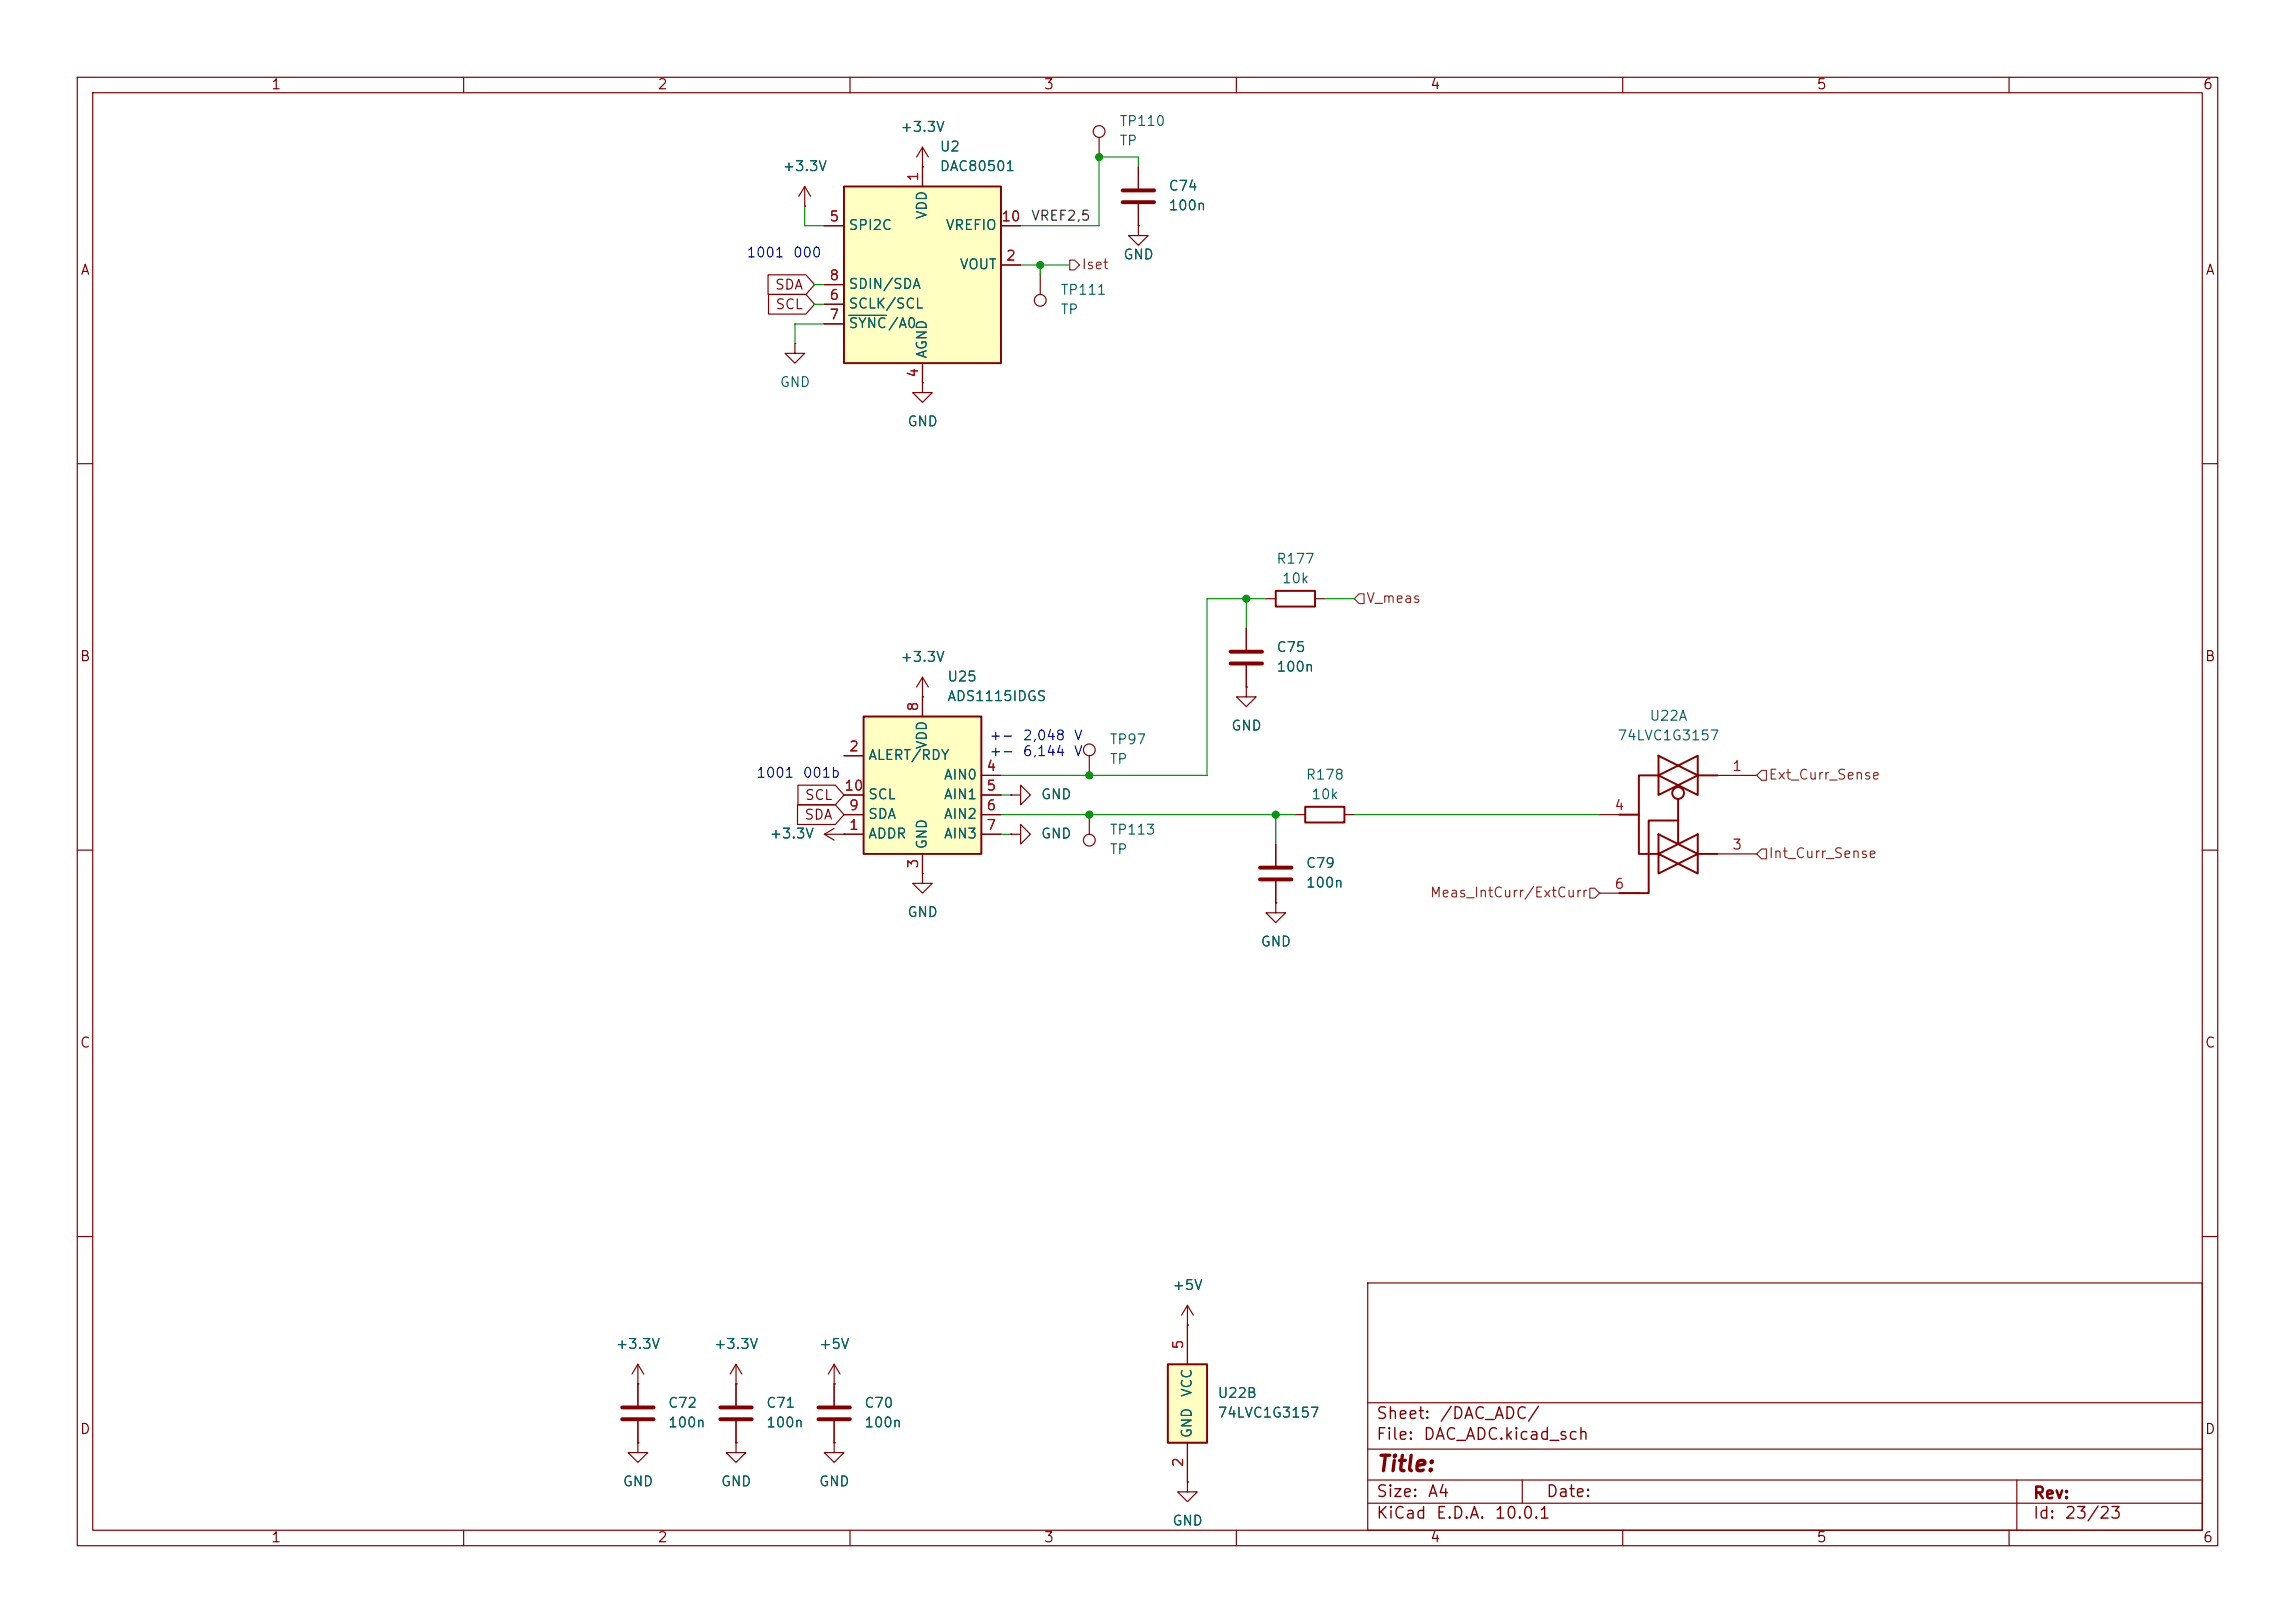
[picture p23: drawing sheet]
<svg xmlns="http://www.w3.org/2000/svg" width="297mm" height="210mm" viewBox="0 0 297 210" stroke-linecap="round" stroke-linejoin="round" font-family="sans-serif">
<defs><g id="words">
<text font-size="2" fill="#840000" x="178" y="190.9">Title:</text>
<g font-size="1.5" fill="#840000">
<text x="178" y="184">Sheet:</text>
<text x="186.2" y="184">/DAC_ADC/</text>
<text x="178" y="186.7">File:</text>
<text x="184.1" y="186.7">DAC_ADC.kicad_sch</text>
<text x="178" y="196.9">KiCad</text>
<text x="178" y="194.1">Size:</text>
<text x="184.7" y="194.1">A4</text>
<text x="185.7" y="196.9">E.D.A.</text>
<text x="193.3" y="196.9">10.0.1</text>
<text x="200" y="194.1">Date:</text>
<text x="263" y="194.3">Rev:</text>
<text x="263" y="196.9">Id:</text>
<text x="267.1" y="196.9">23/23</text>
</g>
<g font-size="1.3" fill="#840000">
<text x="35" y="11.9">1</text>
<text x="85" y="11.9">2</text>
<text x="135" y="11.9">3</text>
<text x="185" y="11.9">4</text>
<text x="235" y="11.9">5</text>
<text x="285" y="11.9">6</text>
<text x="10.3" y="35.9">A</text>
<text x="285.3" y="35.9">A</text>
<text x="100.2" y="37.8">SDA</text>
<text x="100.3" y="40.3">SCL</text>
<text x="10.3" y="85.9">B</text>
<text x="285.3" y="85.9">B</text>
<text x="104" y="106.4">SDA</text>
<text x="104.1" y="103.8">SCL</text>
<text x="10.3" y="135.9">C</text>
<text x="285.3" y="135.9">C</text>
<text x="10.3" y="185.9">D</text>
<text x="285.3" y="185.9">D</text>
<text x="35" y="199.9">1</text>
<text x="85" y="199.9">2</text>
<text x="135" y="199.9">3</text>
<text x="185" y="199.9">4</text>
<text x="235" y="199.9">5</text>
<text x="285" y="199.9">6</text>
</g>
<g font-size="1.3" fill="#006464">
<text x="116.4" y="17.4">+3.3V</text>
<text x="144.8" y="16.6">TP110</text>
<text x="101.2" y="22.5">+3.3V</text>
<text x="121.5" y="22.5">DAC80501</text>
<text x="121.5" y="19.9">U2</text>
<text x="144.8" y="19.2">TP</text>
<text x="120.2" y="28.5" transform="rotate(-90 120.2 28.5)">VDD</text>
<text x="151.1" y="27.5">100n</text>
<text x="151.1" y="25">C74</text>
<text x="109.7" y="30.1">SPI2C</text>
<text x="122.3" y="30.1">VREFIO</text>
<text x="124.1" y="35.2">VOUT</text>
<text x="145.3" y="33.9">GND</text>
<text x="109.7" y="37.7">SDIN/SDA</text>
<text x="109.7" y="40.2">SCLK/SCL</text>
<text x="137.2" y="38.5">TP111</text>
<text x="137.2" y="41">TP</text>
<text x="109.7" y="42.8">SYNC/A0</text>
<text x="120.2" y="46.5" transform="rotate(-90 120.2 46.5)">AGND</text>
<text x="100.8" y="50.4">GND</text>
<text x="117.3" y="55.5">GND</text>
<text x="165.1" y="73.3">R177</text>
<text x="165.8" y="75.8">10k</text>
<text x="116.4" y="86">+3.3V</text>
<text x="122.5" y="88.5">U25</text>
<text x="165.1" y="87.2">100n</text>
<text x="165.1" y="84.7">C75</text>
<text x="122.5" y="91">ADS1115IDGS</text>
<text x="159.3" y="94.8">GND</text>
<text x="213.4" y="93.6">U22A</text>
<text x="112.3" y="98.7">ALERT/RDY</text>
<text x="120.2" y="97" transform="rotate(-90 120.2 97)">VDD</text>
<text x="122.1" y="101.2">AIN0</text>
<text x="143.5" y="96.6">TP97</text>
<text x="143.5" y="99.2">TP</text>
<text x="168.9" y="101.2">R178</text>
<text x="209.2" y="96.1">74LVC1G3157</text>
<text x="112.3" y="106.3">SDA</text>
<text x="112.3" y="103.7">SCL</text>
<text x="122.1" y="103.7">AIN1</text>
<text x="122.1" y="106.3">AIN2</text>
<text x="134.6" y="103.7">GND</text>
<text x="169.6" y="103.7">10k</text>
<text x="99.5" y="108.8">+3.3V</text>
<text x="112.3" y="108.8">ADDR</text>
<text x="120.2" y="110" transform="rotate(-90 120.2 110)">GND</text>
<text x="122.1" y="108.8">AIN3</text>
<text x="134.6" y="108.8">GND</text>
<text x="143.5" y="108.3">TP113</text>
<text x="143.5" y="110.8">TP</text>
<text x="168.9" y="112.6">C79</text>
<text x="117.3" y="119">GND</text>
<text x="168.9" y="115.2">100n</text>
<text x="163.1" y="122.8">GND</text>
<text x="151.6" y="167.2">+5V</text>
<text x="79.6" y="174.9">+3.3V</text>
<text x="92.3" y="174.9">+3.3V</text>
<text x="105.9" y="174.9">+5V</text>
<text x="86.4" y="185">100n</text>
<text x="86.4" y="182.5">C72</text>
<text x="99.1" y="185">100n</text>
<text x="99.1" y="182.5">C71</text>
<text x="111.8" y="185">100n</text>
<text x="111.8" y="182.5">C70</text>
<text x="154.5" y="180.9" transform="rotate(-90 154.5 180.9)">VCC</text>
<text x="157.5" y="181.2">U22B</text>
<text x="157.5" y="183.7">74LVC1G3157</text>
<text x="154.5" y="186.2" transform="rotate(-90 154.5 186.2)">GND</text>
<text x="80.5" y="192.6">GND</text>
<text x="93.2" y="192.6">GND</text>
<text x="105.9" y="192.6">GND</text>
<text x="151.6" y="197.7">GND</text>
</g>
<g font-size="1.3" fill="#a90000">
<text x="119.1" y="23.6" transform="rotate(-90 119.1 23.6)">1</text>
<text x="107.2" y="29">5</text>
<text x="129.5" y="29">10</text>
<text x="130.1" y="34">2</text>
<text x="107.2" y="41.7">7</text>
<text x="107.2" y="36.6">8</text>
<text x="107.2" y="39.1">6</text>
<text x="119.1" y="49" transform="rotate(-90 119.1 49)">4</text>
<text x="119.1" y="92.1" transform="rotate(-90 119.1 92.1)">8</text>
<text x="109.8" y="97.5">2</text>
<text x="127.6" y="100.1">4</text>
<text x="224.1" y="100.1">1</text>
<text x="109.2" y="102.6">10</text>
<text x="109.8" y="107.7">1</text>
<text x="109.8" y="105.2">9</text>
<text x="127.6" y="102.6">5</text>
<text x="127.6" y="105.2">6</text>
<text x="127.6" y="107.7">7</text>
<text x="208.8" y="105.2">4</text>
<text x="119.1" y="112.5" transform="rotate(-90 119.1 112.5)">3</text>
<text x="224.1" y="110.2">3</text>
<text x="208.8" y="115.3">6</text>
<text x="153.4" y="174.7" transform="rotate(-90 153.4 174.7)">5</text>
<text x="153.4" y="189.9" transform="rotate(-90 153.4 189.9)">2</text>
</g>
<text font-size="1.3" fill="#0f0f0f" x="133.3" y="28.9">VREF2,5</text>
<g font-size="1.3" fill="#0000c2">
<text x="96.5" y="33.6">1001</text>
<text x="102.5" y="33.6">000</text>
<text x="97.8" y="100.9">1001</text>
<text x="103.8" y="100.9">001b</text>
<text x="128" y="96.1">+-</text>
<text x="128" y="98.2">+-</text>
<text x="132.3" y="96.1">2,048</text>
<text x="132.3" y="98.2">6,144</text>
<text x="138.9" y="96.1">V</text>
<text x="138.9" y="98.2">V</text>
</g>
<g font-size="1.3" fill="#725600">
<text x="139.9" y="35.2">Iset</text>
<text x="176.7" y="78.3">V_meas</text>
<text x="228.8" y="101.2">Ext_Curr_Sense</text>
<text x="228.8" y="111.4">Int_Curr_Sense</text>
<text x="185" y="116.4">Meas_IntCurr/ExtCurr</text>
</g>
</g></defs>
<g fill="none" stroke="#840000" stroke-width=".15">
<path d="M10 10h277v190h-277zM12 12h273v186h-273zM60 10v2M110 10v2M160 10v2M210 10v2M260 10v2M10 60h2M285 60h2M10 110h2M285 110h2M10 160h2"/>
<path d="M177 166h108v32h-108zM285 160h2M60 198v2M110 198v2M160 198v2M177 194.5h108M177 191.5h108M177 187.5h108M177 181.5h108M197 191.5v3M210 198v2M260 198v2"/>
<path d="M261 191.5v6.5"/>
</g>
<path d="M109.2 24.1h20.3v22.9h-20.3z" fill="#ffffc2"/>
<path d="M109.2 24.1h20.3v22.9h-20.3zM165.1 76.5h5.1v2h-5.1z" fill="none" stroke="#840000" stroke-width=".25"/>
<g fill="none" stroke="#840000" stroke-width=".15">
<path d="M119.4 19.1v5M119.4 19.1l-.8 1.2M119.4 19.1l.7 1.2M142.2 17.8v2.5M104.1 26.7h.1M104.1 24.1l-.7 1.3M104.1 24.1l.8 1.3M104.1 24.1v2.6M106.7 29.2h2.5M106.7 36.8h2.5M106.7 39.4h2.5M119.4 21.6h.1"/>
<path d="M129.5 29.2h2.6M129.5 34.3h2.6M134.6 35.6v2.5M147.3 29.2v1.3h1.3l-1.3 1.3-1.3-1.3h1.3M147.3 29.2h.1M147.3 21.6v2.8M147.3 26.4v2.8M102.9 44.5v1.2h1.2l-1.2 1.3-1.3-1.3h1.3M102.9 44.5h.1M106.7 41.9h2.5M119.4 49.5v1.3h1.2l-1.2 1.3-1.3-1.3h1.3M119.4 49.5h.1"/>
<path d="M119.4 47v2.5M163.8 77.5h1.3M170.2 77.5h1.2M119.4 90.2h.1M119.4 87.6v2.6M119.4 87.6l-.8 1.3M119.4 87.6l.7 1.3M141 97.8v2.5M161.3 88.9v1.3h1.3l-1.3 1.2-1.3-1.2h1.3M161.3 88.9h.1M161.3 81.3v2.8M161.3 86.1v2.8"/>
<path d="M130.8 108h1.3v-1.3l1.2 1.3-1.2 1.2v-1.2M130.8 108h.1M130.8 102.9h1.3v-1.3l1.2 1.3-1.2 1.2v-1.2M130.8 102.9h.1M82.5 179.1v2.8M95.2 179.1h.1M95.2 176.5l-.7 1.3M95.2 176.5l.8 1.3M95.2 176.5v2.6M107.9 179.1h.1M107.9 176.5l-.7 1.3M107.9 176.5l.8 1.3"/>
<path d="M107.9 176.5v5.4M153.7 171.5h.1M153.7 168.9l-.8 1.3M153.7 168.9l.7 1.3M153.7 168.9v2.6M82.5 186.7v1.3h1.3l-1.3 1.2-1.2-1.2h1.2M82.5 186.7h.1M82.5 183.9v2.8M107.9 186.7v1.3h1.3l-1.3 1.2-1.2-1.2h1.2M107.9 186.7h.1M107.9 183.9v2.8M153.7 191.8v1.2h1.2l-1.2 1.3-1.3-1.3h1.3"/>
<path d="M153.7 191.8h.1"/>
<circle cx="142.2" cy="17" r=".76"/>
<circle cx="134.6" cy="38.9" r=".76"/>
<circle cx="141" cy="97" r=".76"/>
</g>
<path d="M109.9 40.8h4.8" fill="none" stroke="#006464" stroke-width=".15"/>
<path d="M145.3 24.6h4.1M145.3 26.2h4.1M159.3 84.3h4M159.3 85.9h4M80.5 182.1h4.1M80.5 183.6h4.1M105.9 182.1h4.1M105.9 183.6h4.1" fill="none" stroke="#840000" stroke-width=".51"/>
<path d="M151.1 176.5h5.1v10.2h-5.1z" fill="#ffffc2"/>
<g fill="none" stroke="#840000" stroke-width=".25">
<path d="M214.6 97.8l2.6 1.3-2.6 1.2zM217.2 99.1l2.5-1.3v2.5zM168.9 104.4h5.1v2h-5.1zM209.5 105.4h2.6M214.6 100.3l2.6 1.3-2.6 1.3zM214.6 100.3h-2.5v10.2h2.5M214.6 108l2.6 1.2-2.6 1.3zM214.6 110.5l2.6 1.3-2.6 1.2zM217.2 106.2h-3.8v9.4h-3.9M217.2 101.6l2.5-1.3v2.6zM217.2 109.2l2.5-1.2v2.5zM217.2 111.8l2.5-1.3v2.5z"/>
<path d="M217.2 103.4v5.8M219.7 100.3h2.5M219.7 110.5h2.5M151.1 176.5h5.1v10.2h-5.1z"/>
<circle cx="217.2" cy="102.6" r=".76"/>
</g>
<g fill="none" stroke="#840000" stroke-width=".15">
<path d="M106.7 108l1.2 .7M106.7 108h2.5M107.9 107.2l-1.2 .8M109.2 108h.1M119.4 113v1.3h1.2l-1.2 1.3-1.3-1.3h1.3M119.4 113h.1M141 105.4v2.6M165.1 116.8v1.3h1.3l-1.3 1.3-1.3-1.3h1.3M165.1 116.8h.1M165.1 109.2v2.8M165.1 114v2.8M167.6 105.4h1.3"/>
<path d="M174 105.4h1.3M207 105.4h5.1M207 115.6h5.1M222.2 100.3h5.1M222.2 110.5h5.1M82.5 179.1h.1M82.5 176.5l-.7 1.3M82.5 176.5l.8 1.3M82.5 176.5v2.6M95.2 179.1v2.8M153.7 171.5v5M95.2 186.7v1.3h1.3l-1.3 1.2-1.2-1.2h1.2"/>
<path d="M95.2 186.7h.1M95.2 183.9v2.8M153.7 186.7v5.1"/>
<circle cx="141" cy="108.7" r=".76"/>
</g>
<path d="M163.1 112.3h4M163.1 113.8h4M93.2 182.1h4.1M93.2 183.6h4.1" fill="none" stroke="#840000" stroke-width=".51"/>
<path d="M209.5 105.4h2.6M209.5 115.6h2.6M219.7 100.3h2.5M219.7 110.5h2.5" fill="none" stroke="#ffffc2" stroke-width=".13"/>
<path d="M111.8 92.7h15.2v17.8h-15.2z" fill="#ffffc2"/>
<path d="M111.8 92.7h15.2v17.8h-15.2z" fill="none" stroke="#840000" stroke-width=".25"/>
<g fill="none" stroke="#840000" stroke-width=".15">
<path d="M99.4 35.6h4.9l1.1 1.2-1.1 1.3h-4.9zM99.5 38.1h4.8l1.1 1.3-1.1 1.2h-4.8zM104.1 26.7h.1M106.7 29.2h2.5M106.7 36.8h2.5M106.7 39.4h2.5M119.4 21.6h.1M119.4 21.6v2.5M129.5 29.2h2.6M129.5 34.3h2.6M147.3 29.2h.1M147.3 21.6v2.8"/>
<path d="M147.3 26.4v2.8M106.7 41.9h2.5M119.4 49.5h.1M119.4 47v2.5M109.2 97.8h2.6M119.4 90.2h.1M119.4 90.2v2.5M161.3 88.9h.1M161.3 81.3v2.8M161.3 86.1v2.8M103.2 104.1h4.9l1.1 1.3-1.1 1.3h-4.9zM103.3 101.6h4.8l1.1 1.3-1.1 1.2h-4.8z"/>
<path d="M109.2 108h.1M109.2 108h2.6M109.2 102.9h2.6M109.2 105.4h2.6M119.4 113h.1M119.4 110.5v2.5M127 108h2.5M127 100.3h2.5M127 102.9h2.5M127 105.4h2.5M130.8 108h.1M130.8 102.9h.1"/>
<path d="M165.1 116.8h.1M165.1 109.2v2.8M165.1 114v2.8M82.5 179.1h.1M82.5 179.1v2.8M95.2 179.1h.1M95.2 179.1v2.8M107.9 179.1h.1M107.9 179.1v2.8M153.7 171.5h.1M153.7 171.5v5M82.5 186.7h.1"/>
<path d="M82.5 183.9v2.8M95.2 186.7h.1M95.2 183.9v2.8M107.9 186.7h.1M107.9 183.9v2.8M153.7 191.8h.1M153.7 186.7v5.1"/>
</g>
<path d="M138.4 33.7h.7l.6 .6-.6 .6h-.7zM175.3 77.5l.6-.7h.6v1.3h-.6zM205.7 114.9h.7l.6 .7-.6 .6h-.7zM227.3 100.3l.7-.6h.6v1.3h-.6zM228 109.9h.6v1.2h-.6l-.7-.6z" fill="none" stroke="#725600" stroke-width=".15"/>
<g fill="none" stroke="#009600" stroke-width=".15">
<path d="M104.1 26.7v2.5h2.6M105.4 36.8h1.3M105.4 39.4h1.3M132.1 34.3h6.3M134.6 34.3v1.3M147.3 21.6v-1.3h-5.1v8.9h-10.1M106.7 41.9h-3.8v2.6M161.3 77.5v3.8M163.8 77.5h-7.6v22.8h-26.7M171.4 77.5h3.9M129.5 108h1.3M129.5 105.4h38.1"/>
<path d="M129.5 102.9h1.3M165.1 105.4v3.8M175.3 105.4h31.7"/>
</g>
<path d="M109.9 40.8h4.8" fill="none" stroke="#006464" stroke-width=".15"/>
<g fill="#009600" stroke="#009600" stroke-width=".13">
<circle cx="142.2" cy="20.3" r=".46"/>
<circle cx="161.3" cy="77.5" r=".46"/>
<circle cx="134.6" cy="34.3" r=".46"/>
<circle cx="141" cy="100.3" r=".46"/>
<circle cx="165.1" cy="105.4" r=".46"/>
<circle cx="141" cy="105.4" r=".46"/>
</g>
<use href="#words"/>
</svg>
